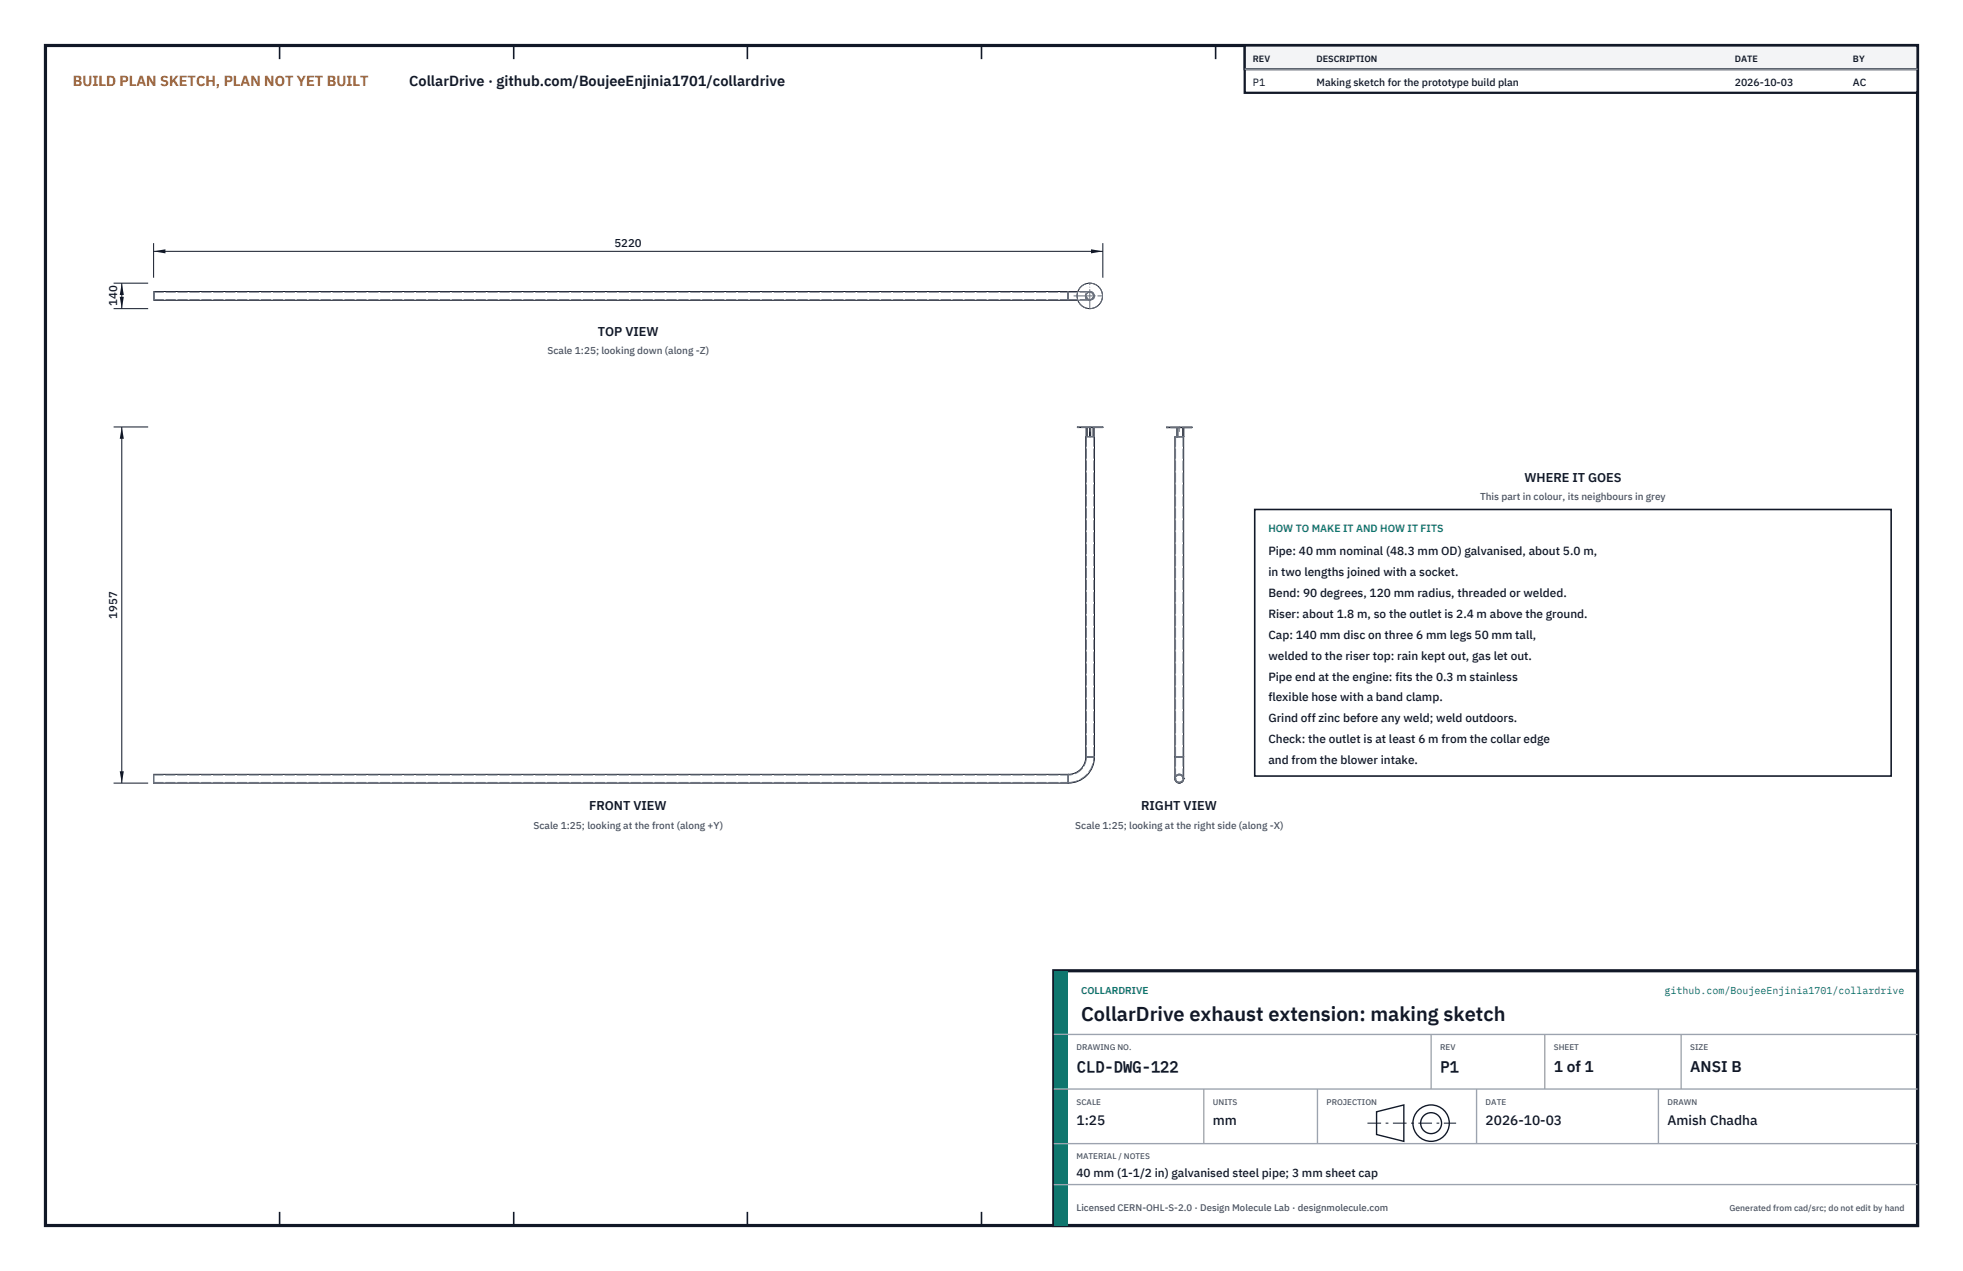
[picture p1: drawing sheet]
<svg xmlns="http://www.w3.org/2000/svg" width="432mm" height="279mm" viewBox="0 0 432 279" stroke-linecap="round" stroke-linejoin="round" font-family="sans-serif">
<defs><g id="words">
<text font-size="4.4" fill="#111827" x="237.8" y="224.4">CollarDrive exhaust extension: making sketch</text>
<g font-size="3.4" fill="#111827">
<text x="236.8" y="235.6">CLD-DWG-122</text>
<text x="316.8" y="235.6">P1</text>
<text x="341.8" y="235.6">1 of 1</text>
<text x="371.8" y="235.6">ANSI B</text>
</g>
<text font-size="3.2" fill="#b45309" x="16" y="19">BUILD PLAN SKETCH, PLAN NOT YET BUILT</text>
<text font-size="3.2" fill="#111827" x="90" y="19">CollarDrive · github.com/BoujeeEnjinia1701/collardrive</text>
<g font-size="3" fill="#111827">
<text x="236.8" y="247.2">1:25</text>
<text x="266.8" y="247.2">mm</text>
<text x="326.8" y="247.2">2026-10-03</text>
<text x="366.8" y="247.2">Amish Chadha</text>
</g>
<g font-size="2.8" fill="#111827">
<text x="131.5" y="73.9">TOP VIEW</text>
<text x="335.3" y="106">WHERE IT GOES</text>
<text x="129.6" y="178.2">FRONT VIEW</text>
<text x="251" y="178.2">RIGHT VIEW</text>
</g>
<g font-size="2.6" fill="#111827">
<text x="279" y="122">Pipe: 40 mm nominal (48.3 mm OD) galvanised, about 5.0 m,</text>
<text x="279" y="126.6">in two lengths joined with a socket.</text>
<text x="279" y="131.2">Bend: 90 degrees, 120 mm radius, threaded or welded.</text>
<text x="279" y="135.8">Riser: about 1.8 m, so the outlet is 2.4 m above the ground.</text>
<text x="279" y="140.4">Cap: 140 mm disc on three 6 mm legs 50 mm tall,</text>
<text x="279" y="145">welded to the riser top: rain kept out, gas let out.</text>
<text x="279" y="149.6">Pipe end at the engine: fits the 0.3 m stainless</text>
<text x="279" y="154.2">flexible hose with a band clamp.</text>
<text x="279" y="158.8">Grind off zinc before any weld; weld outdoors.</text>
<text x="279" y="163.4">Check: the outlet is at least 6 m from the collar edge</text>
<text x="279" y="168">and from the blower intake.</text>
<text x="236.8" y="258.8">40 mm (1-1/2 in) galvanised steel pipe; 3 mm sheet cap</text>
</g>
<g font-size="2.5" fill="#111827">
<text x="135.2" y="54.3">5220</text>
<text x="25.8" y="67.3" transform="rotate(-90 25.8 67.3)">140</text>
<text x="25.8" y="136" transform="rotate(-90 25.8 136)">1957</text>
</g>
<g font-size="2.3" fill="#111827">
<text x="275.6" y="18.8">P1</text>
<text x="289.6" y="18.8">Making sketch for the prototype build plan</text>
<text x="381.6" y="18.8">2026-10-03</text>
<text x="407.6" y="18.8">AC</text>
</g>
<text font-size="2.3" fill="#0f766e" x="279" y="117">HOW TO MAKE IT AND HOW IT FITS</text>
<g font-size="2.2" fill="#4b5563">
<text x="120.4" y="77.9">Scale 1:25; looking down (along -Z)</text>
<text x="325.6" y="110">This part in colour, its neighbours in grey</text>
<text x="117.4" y="182.2">Scale 1:25; looking at the front (along +Y)</text>
<text x="236.5" y="182.2">Scale 1:25; looking at the right side (along -X)</text>
</g>
<g font-size="2.2" fill="#0f766e">
<text x="237.8" y="218.4">COLLARDRIVE</text>
<text x="366.1" y="218.4">github.com/BoujeeEnjinia1701/collardrive</text>
</g>
<text font-size="2.1" fill="#4b5563" x="236.8" y="266.2">Licensed CERN-OHL-S-2.0 · Design Molecule Lab · designmolecule.com</text>
<g font-size="2" fill="#111827">
<text x="275.6" y="13.6">REV</text>
<text x="289.6" y="13.6">DESCRIPTION</text>
<text x="381.6" y="13.6">DATE</text>
<text x="407.6" y="13.6">BY</text>
</g>
<text font-size="1.9" fill="#4b5563" x="380.4" y="266.2">Generated from cad/src; do not edit by hand</text>
<g font-size="1.8" fill="#4b5563">
<text x="236.8" y="230.8">DRAWING NO.</text>
<text x="316.8" y="230.8">REV</text>
<text x="341.8" y="230.8">SHEET</text>
<text x="371.8" y="230.8">SIZE</text>
<text x="236.8" y="242.8">SCALE</text>
<text x="266.8" y="242.8">UNITS</text>
<text x="291.8" y="242.8">PROJECTION</text>
<text x="326.8" y="242.8">DATE</text>
<text x="366.8" y="242.8">DRAWN</text>
<text x="236.8" y="254.8">MATERIAL / NOTES</text>
</g>
</g></defs>
<path d="M10 10h411.8v259.4h-411.8z" fill="none" stroke="#111827" stroke-width=".7" stroke-linecap="butt"/>
<g fill="none" stroke="#111827" stroke-width=".35">
<path d="M61.5 10v3M113 10v3M164.4 10v3M215.9 10v3M267.4 10v3M318.9 10v3M370.3 10v3M61.5 266.4v3M113 266.4v3M164.4 266.4v3M215.9 266.4v3M267.4 266.4v3"/>
<path d="M318.9 266.4v3M370.3 266.4v3"/>
</g>
<g fill="none" stroke="#111727" stroke-width=".22">
<path d="M234.9 64.1h2.2M234.9 66h2.2M234.9 64.1v1.9M234.9 64.1h-201v1.9h201M237 93.9h5.6v.1h-5.6zM238.9 94v2M239.2 94v2M239.7 94v2M239.9 94v2M240.4 94v2M240.7 94v2M256.6 93.9h5.6v.1h-5.6z"/>
<path d="M258.8 94v2h.2M259.1 94v2M260.2 94v2M260.4 96h-2v70.4M260.4 94v72.4M235 170.2v2M235 170.2h-201.2v2h201.2M238.8 166.4a3.8 3.8 0 0 1-3.8 3.8M238.8 166.4h2M238.8 166.4v-70.4h2v70.4M240.8 166.4a5.8 5.8 0 0 1-5.8 5.8M258.4 171.2h.1"/>
<path d="M258.4 171.2l.3 .6 .7 .3M258.4 166.4v4.8M258.4 166.4h2M258.6 170.6a.97 .97 0 0 0 .8 1.5M260.2 170.6a.97 .97 0 0 1-.8 1.5M260.4 171.2l-.3 .6-.7 .3M260.4 171.2h.1M260.4 166.4v4.8"/>
<circle cx="239.7" cy="65" r="2.8"/>
</g>
<g fill="none" stroke="#6a7180" stroke-width=".22" stroke-dasharray="2.1 .5">
<path d="M33.9 65v-.9M33.9 66v-1M33.9 65v-.8M33.9 64.2v1.7M33.9 65.9v-.9M33.9 65.9h201M33.9 64.2h201M234.9 65v-.9M234.9 66v-1M234.9 65v-.8M234.9 64.2v1.7M234.9 65.9v-.9"/>
<path d="M234.9 64.2h4.8M234.9 65.9h4.8M237.1 64.1h2.6M237.1 66h2.6M238.9 65.4l.1 .2zM239.7 64.1l.1 .2zM239.7 66a.97 .97 0 0 1-.9-1 .97 .97 0 0 1 .9-.9M239.7 64.1l.7 .3 .3 .6M239.7 65.9a.82 .82 0 0 1-.8-.9 .82 .82 0 0 1 .8-.8M239.7 64.2l.6 .3 .2 .5M240.4 65.4l.1 .2zM240.5 65l-.2 .6-.6 .3"/>
<path d="M240.7 65l-.3 .7-.7 .3M238.9 94h.3M238.9 96h.3M239 96h1.6M239.2 94h-.3M239.2 96h-.3M239.7 94h.2M239.7 96h.2M239.9 94h-.2M239.9 96h-.2M240.4 94h.3M240.6 96h-1.6"/>
<path d="M240.7 94h-.3M240.7 96h-.3M240.8 96h-2M242.6 93.9h-5.6M242.6 94h-5.6M258.6 96h.8M258.8 94h.2M258.8 96h.2M258.8 96v-2M259 94h.1M259 96h.1M259.1 94h-.3"/>
<path d="M259.1 96h-.3M259.1 96v-2M259.4 96h.8M260.2 94h.1M260.2 96h.1M260.2 96h-1.6M260.3 94h.1M260.4 96h-2M260.4 94h-.2M260.4 96h-.2M262.2 93.9h-5.6M262.2 94h-5.6"/>
<path d="M33.8 172.2v-2M33.8 172v-1.6M33.8 170.4v1.6M33.8 172h201.2M33.8 170.4h201.2M235 172.2v-2M235 172v-1.6M235 170.4v1.6M235 172a5.6 5.6 0 0 0 5.6-5.6M238.8 166.4h2M239 166.4h1.6M239 166.4a4 4 0 0 1-4 4"/>
<path d="M239 166.4v-70.4M240.6 166.4h-1.6M240.6 166.4v-70.4M240.8 166.4h-2M258.4 166.4h2M258.6 166.4h1.6M258.6 171.2l.2 .5 .6 .3M258.6 166.4h.8M258.6 166.4v4.8M258.6 166.4v-70.4M259.4 166.4h-.8M259.4 172l.6-.3 .2-.5"/>
<path d="M259.4 166.4h.8M260.2 170.6a.97 .97 0 0 0-1.6 0M260.2 166.4h-.8M260.2 171.2a.82 .82 0 0 0-.8-.9 .82 .82 0 0 0-.8 .9M260.2 166.4h-1.6M260.2 166.4v4.8M260.2 166.4v-70.4M260.4 171.2a.97 .97 0 0 0-1-1 .97 .97 0 0 0-1 1M260.4 166.4h-2"/>
<circle cx="239.7" cy="65.1" r=".97"/>
<circle cx="239.7" cy="65" r=".82"/>
<circle cx="239.7" cy="65" r="2.8"/>
<circle cx="259.4" cy="171.2" r=".97"/>
<circle cx="259.4" cy="171.2" r=".82"/>
</g>
<path d="M236.2 65h6.3M239.7 67.8v-5.6M239.8 94.8v-.9M259.4 94.9v-1" fill="none" stroke="#6a7180" stroke-width=".22" stroke-dasharray="4.2 .5 0 .5"/>
<path d="M33.8 53.5v7.5M33.8 55.2h208.8M242.6 53.5v7.5" fill="none" stroke="#111827" stroke-width=".22"/>
<path d="M33.8 55.2l2.6-.4v.9zM240 54.8v.9l2.6-.5z" fill="#111827"/>
<path d="M25 62.3h7.6M25 67.9h7.6M26.8 62.3v5.6" fill="none" stroke="#111827" stroke-width=".22"/>
<path d="M26.8 62.3l-.5 2.6h.9zM26.3 65.3h.9l-.4 2.6z" fill="#111827"/>
<path d="M25 93.9h7.6M26.8 93.9v78.2M25 172.1h7.6" fill="none" stroke="#111827" stroke-width=".22"/>
<path d="M26.8 93.9l-.5 2.6h.9zM26.3 169.5h.9l-.4 2.6z" fill="#111827"/>
<path d="M276 112h140v58.6h-140z" fill="#fff" stroke="#111827" stroke-width=".35"/>
<path d="M273.8 10h148v10.4h-148z" fill="#fff" stroke="#111827" stroke-width=".5"/>
<path d="M273.8 10h148v5.2h-148z" fill="#f3f4f6" stroke="#111827" stroke-width=".5"/>
<path d="M273.8 15.2h148" fill="none" stroke="#9ca3af" stroke-width=".3"/>
<path d="M231.8 213.4h190v56h-190z" fill="#fff" stroke="#111827" stroke-width=".7" stroke-linecap="butt"/>
<path d="M231.8 213.4h3v56h-3z" fill="#0f766e"/>
<path d="M231.8 227.4h190M231.8 239.4h190M264.8 239.4v12M289.8 239.4v12M314.8 227.4v12M324.8 239.4v12M339.8 227.4v12M364.8 239.4v12M369.8 227.4v12M231.8 251.4h190M231.8 260.4h190" fill="none" stroke="#9ca3af" stroke-width=".3"/>
<g fill="none" stroke="#111827" stroke-width=".3">
<path d="M302.8 244.4l6-1.5v8l-6-1.5z"/>
<circle cx="314.8" cy="246.9" r="4"/>
<circle cx="314.8" cy="246.9" r="2.3"/>
</g>
<path d="M300.8 246.9h19.5" fill="none" stroke="#111827" stroke-width=".22" stroke-dasharray="3 1 .6 1" stroke-linecap="butt"/>
<use href="#words"/>
</svg>
